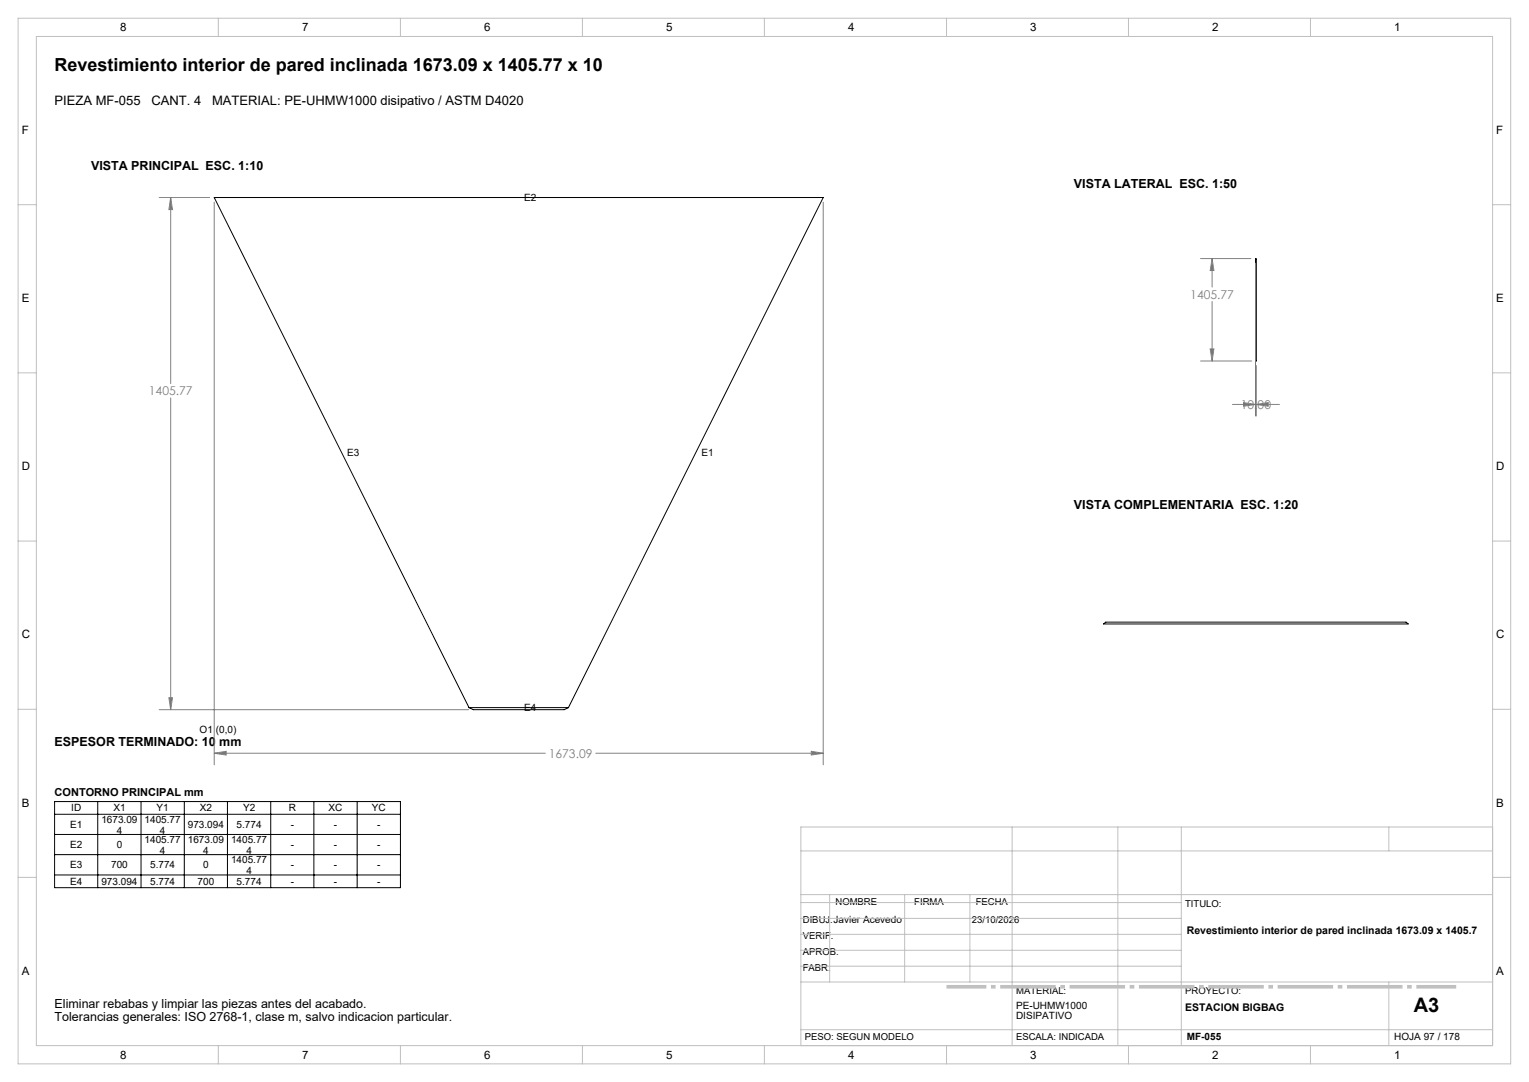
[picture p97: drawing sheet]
<svg xmlns="http://www.w3.org/2000/svg" width="420mm" height="297mm" viewBox="0 0 420 297" stroke-linecap="round" stroke-linejoin="round" font-family="sans-serif">
<defs><g id="words">
<text font-size="5.5" x="388.4" y="277.8">A3</text>
<text font-size="4.9" x="15" y="19.5">Revestimiento interior de pared inclinada 1673.09 x 1405.77 x 10</text>
<g font-size="3.6">
<text x="15" y="28.8">PIEZA MF-055</text>
<text x="41.6" y="28.8">CANT. 4</text>
<text x="58.3" y="28.8">MATERIAL: PE-UHMW1000 disipativo / ASTM D4020</text>
</g>
<g font-size="3.4">
<text x="25" y="46.7">VISTA PRINCIPAL ESC. 1:10</text>
<text x="295" y="51.7">VISTA LATERAL ESC. 1:50</text>
<text x="295" y="139.7">VISTA COMPLEMENTARIA ESC. 1:20</text>
<text x="15" y="204.7">ESPESOR TERMINADO: 10 mm</text>
<text x="15" y="276.7">Eliminar rebabas y limpiar las piezas antes del acabado.</text>
<text x="15" y="280.2">Tolerancias generales: ISO 2768-1, clase m, salvo indicacion particular.</text>
</g>
<g font-size="3.3" fill="#808080">
<text x="327" y="82">1405.77</text>
<text x="40.9" y="108.5">1405.77</text>
<text x="340.8" y="112.3">10.00</text>
<text x="150.7" y="208">1673.09</text>
</g>
<g font-size="3.2">
<text x="33" y="8.6">8</text>
<text x="83" y="8.6">7</text>
<text x="133" y="8.6">6</text>
<text x="183" y="8.6">5</text>
<text x="233" y="8.6">4</text>
<text x="283" y="8.6">3</text>
<text x="333" y="8.6">2</text>
<text x="383" y="8.6">1</text>
<text x="6" y="36.8">F</text>
<text x="411" y="36.8">F</text>
<text x="6" y="82.9">E</text>
<text x="411" y="82.9">E</text>
<text x="6" y="129.1">D</text>
<text x="411" y="129.1">D</text>
<text x="6" y="175.3">C</text>
<text x="411" y="175.3">C</text>
<text x="6" y="221.4">B</text>
<text x="411" y="221.4">B</text>
<text x="6" y="267.6">A</text>
<text x="411" y="267.6">A</text>
<text x="33" y="290.6">8</text>
<text x="83" y="290.6">7</text>
<text x="133" y="290.6">6</text>
<text x="183" y="290.6">5</text>
<text x="233" y="290.6">4</text>
<text x="283" y="290.6">3</text>
<text x="333" y="290.6">2</text>
<text x="383" y="290.6">1</text>
</g>
<text font-size="3" x="15" y="218.5">CONTORNO PRINCIPAL mm</text>
<g font-size="2.9">
<text x="326" y="256.5">Revestimiento interior de pared inclinada 1673.09 x 1405.7</text>
<text x="325.6" y="277.5">ESTACION BIGBAG</text>
</g>
<g font-size="2.7">
<text x="144" y="55.1">E2</text>
<text x="95.3" y="125.1">E3</text>
<text x="192.7" y="125.1">E1</text>
<text x="144" y="195.1">E4</text>
<text x="54.8" y="201.2">O1 (0,0)</text>
<text x="19.3" y="227.2">E1</text>
<text x="19.6" y="222.7">ID</text>
<text x="27.8" y="225.9">1673.09</text>
<text x="31.1" y="222.7">X1</text>
<text x="39.7" y="225.9">1405.77</text>
<text x="43" y="222.7">Y1</text>
<text x="51.6" y="227.2">973.094</text>
<text x="54.9" y="222.7">X2</text>
<text x="65" y="227.2">5.774</text>
<text x="66.8" y="222.7">Y2</text>
<text x="79.3" y="222.7">R</text>
<text x="79.9" y="227.2">-</text>
<text x="90.3" y="222.7">XC</text>
<text x="91.7" y="227.2">-</text>
<text x="102.2" y="222.7">YC</text>
<text x="103.6" y="227.2">-</text>
<text x="19.3" y="232.8">E2</text>
<text x="32" y="228.9">4</text>
<text x="32" y="232.8">0</text>
<text x="39.7" y="231.5">1405.77</text>
<text x="43.9" y="228.9">4</text>
<text x="51.6" y="231.5">1673.09</text>
<text x="63.5" y="231.5">1405.77</text>
<text x="79.9" y="232.8">-</text>
<text x="91.7" y="232.8">-</text>
<text x="103.6" y="232.8">-</text>
<text x="19.3" y="238.3">E3</text>
<text x="30.5" y="238.3">700</text>
<text x="41.3" y="238.3">5.774</text>
<text x="43.9" y="234.5">4</text>
<text x="55.8" y="234.5">4</text>
<text x="55.8" y="238.3">0</text>
<text x="63.5" y="237">1405.77</text>
<text x="67.7" y="234.5">4</text>
<text x="79.9" y="238.3">-</text>
<text x="91.7" y="238.3">-</text>
<text x="103.6" y="238.3">-</text>
<text x="19.3" y="242.8">E4</text>
<text x="27.8" y="242.8">973.094</text>
<text x="41.3" y="242.8">5.774</text>
<text x="54.3" y="242.8">700</text>
<text x="65" y="242.8">5.774</text>
<text x="67.7" y="240">4</text>
<text x="79.9" y="242.8">-</text>
<text x="91.7" y="242.8">-</text>
<text x="103.6" y="242.8">-</text>
<text x="279.1" y="276.8">PE-UHMW1000</text>
<text x="279.1" y="279.8">DISIPATIVO</text>
<text x="326" y="285.4">MF-055</text>
<text x="383" y="285.4">HOJA 97 / 178</text>
</g>
<g font-size="2.6">
<text x="229.5" y="248.4">NOMBRE</text>
<text x="251.1" y="248.4">FIRMA</text>
<text x="268" y="248.4">FECHA</text>
<text x="325.6" y="249">TITULO:</text>
<text x="220.5" y="253.3">DIBUJ.Javier Acevedo</text>
<text x="220.5" y="257.7">VERIF.</text>
<text x="267" y="253.3">23/10/2026</text>
<text x="220.5" y="262">APROB.</text>
<text x="220.5" y="266.4">FABR.</text>
<text x="279.1" y="273">MATERIAL:</text>
<text x="325.6" y="273">PROYECTO:</text>
<text x="221.1" y="285.5">PESO: SEGUN MODELO</text>
<text x="279.1" y="285.5">ESCALA: INDICADA</text>
</g>
</g></defs>
<g fill="none" stroke="#000" stroke-width=".27">
<path d="M344.9 71l.2 .1v28l-.2-.1zM303.1 171.3l.6-.5h82.5l.6 .5zM128.8 194.2h27.3M128.8 194.2l-70-140h167.3l-70 140M128.8 194.2l1.2 .6h25l1.1-.6M15 220h95v23.7h-95zM15 223.5h95M15 229.1h95M15 234.6h95M26.8 220v23.7M38.7 220v23.7M50.6 220v23.7"/>
<path d="M62.5 220v23.7M74.4 220v23.7M86.2 220v23.7M98.1 220v23.7M15 240.2h95"/>
</g>
<g fill="none" stroke="#808080" stroke-width=".27">
<path d="M43.7 54.2h13.9M46.9 54.2l.5 3.3h-1zM46.9 54.2v51.1M58.8 55.5v154.4M226.1 55.5v154.4M329.8 71h13.8M333 71l.4 3.3h-1zM333 71v7.8M344.9 72.2v42M329.8 99.1h14M332.4 95.8h1l-.4 3.3zM333 82.8v16.3"/>
<path d="M46.9 109.3v85.5M338.5 111h6.4M341.6 110.5l3.3 .5-3.3 .5zM345.1 111l3.3-.5v1zM345.1 100.4v13.8M345.1 111h6.3M43.7 194.8h85M46.4 191.5h1l-.5 3.3zM58.8 206.8l3.3-.6v1.1zM58.8 206.8h91M163.7 206.8h62.4M222.8 206.2l3.3 .6-3.3 .5z"/>
</g>
<path d="M260 270.9h140" fill="none" stroke="#c0c0c0" stroke-width="1" stroke-dasharray="15.2 1.3 1.3 1.3" stroke-dashoffset="4.3" stroke-linecap="butt"/>
<g fill="none" stroke="#c0c0c0" stroke-width=".27">
<path d="M5 5h410v287h-410zM10 10h400v277h-400zM60 5v5M110 5v5M160 5v5M210 5v5M260 5v5M310 5v5M360 5v5M5 56.2h5M410 56.2h5M5 102.3h5"/>
<path d="M410 102.3h5M5 148.5h5M410 148.5h5M5 194.7h5M410 194.7h5M220 233.6h190M278 227v60M307.1 227v60M324.5 227v60M381.5 227v6.6M410 227h-190v60M5 240.8h5"/>
<path d="M220 245.6h190M220 256.5h104.5M220 252.1h104.5M220 247.8h104.5M227.9 245.6v24M248.5 245.6v24M266.4 245.6v24M410 240.8h5M220 269.6h190M220 265.2h104.5M220 260.8h104.5M381.5 269.6v17.4"/>
<path d="M60 287v5M110 287v5M160 287v5M210 287v5M220 282.6h190M260 287v5M310 287v5M360 287v5"/>
</g>
<path d="M58.8 206.8l3.3-.6v1.1zM222.8 206.2l3.3 .6-3.3 .5zM46.4 191.5h1l-.5 3.3zM46.9 54.2l.5 3.3h-1zM341.6 110.5l3.3 .5-3.3 .5zM345.1 111l3.3-.5v1zM332.4 95.8h1l-.4 3.3zM333 71l.4 3.3h-1z" fill="#808080"/>
<use href="#words"/>
</svg>
